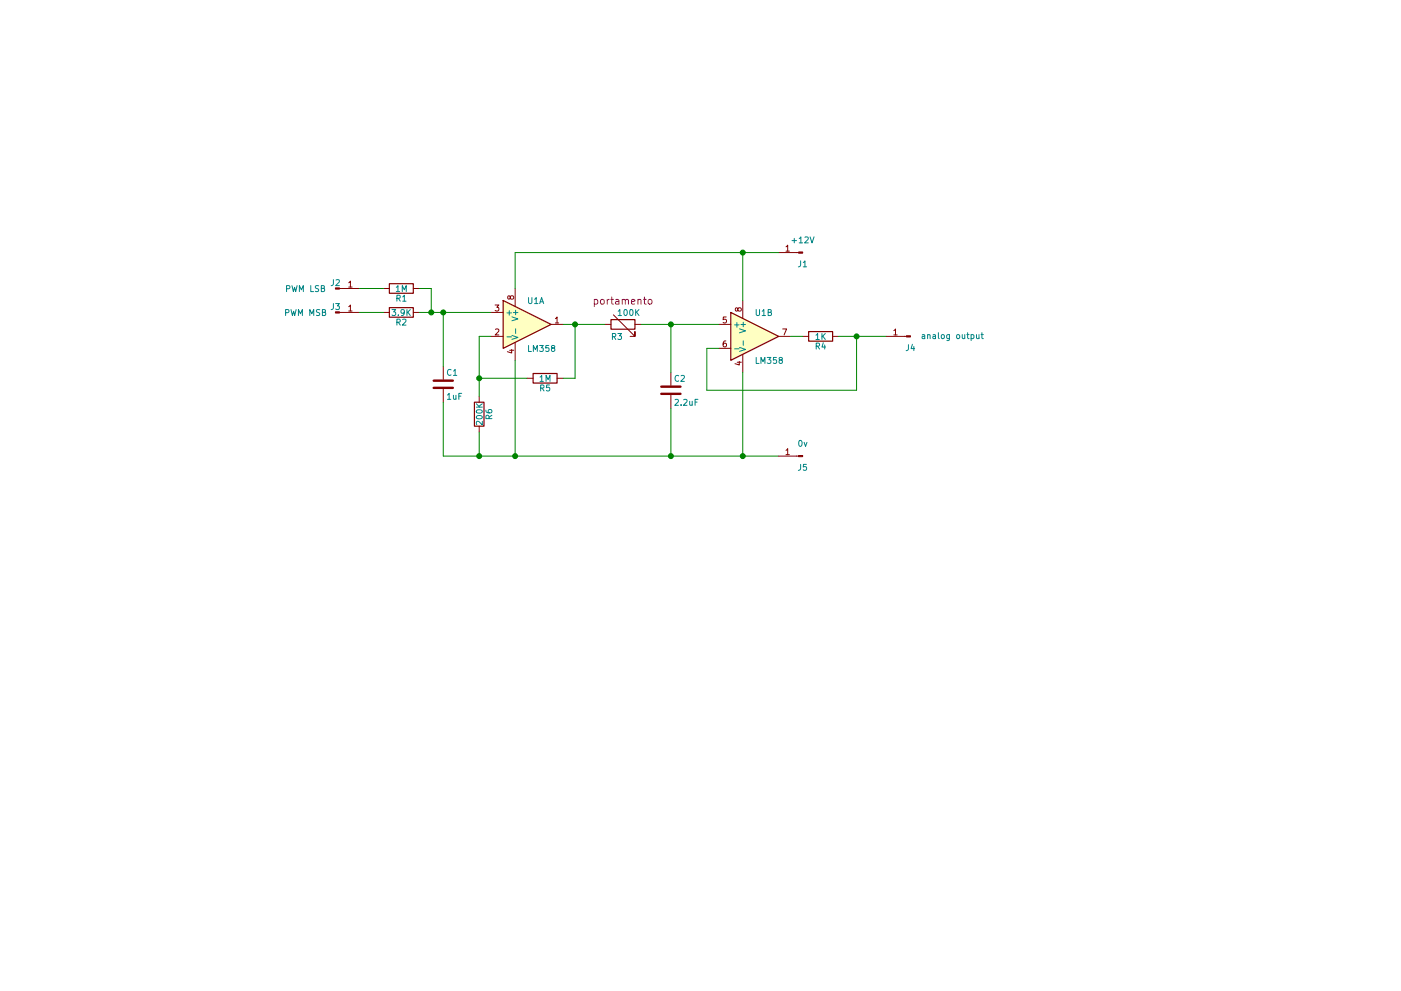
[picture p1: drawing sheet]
<svg xmlns="http://www.w3.org/2000/svg" width="297mm" height="210mm" viewBox="0 0 297 210" stroke-linecap="round" stroke-linejoin="round" font-family="sans-serif">
<g fill="#ffffc2" stroke="#ffffc2" stroke-width=".21">
<path d="M106.7 63.7l10.1 5.1-10.1 5.1z"/>
<path d="M154.9 66.3l10.2 5.1-10.2 5z"/>
</g>
<path d="M82.5 60.2h5.1v2h-5.1zM82.5 65.3h5.1v2h-5.1zM106.7 63.7l10.1 5.1-10.1 5.1zM113 79.2h5.1v2.1h-5.1zM129.5 67.8h5.1v2h-5.1zM154.9 66.3l10.2 5.1-10.2 5zM171.4 70.4h5.1v2h-5.1zM100.6 85.3h2v5.1h-2z" fill="none" stroke="#840000" stroke-width=".25"/>
<g fill="none" stroke="#840000" stroke-width=".21">
<path d="M73.9 60l.4-.4v1.3M165.1 53.6h4.2M166.6 52.4l.4-.4v1.3M166.6 53.3h.8M72 66.3h4.2M72 61.2h4.2M73.9 65.1l.4-.4v1.3M73.9 66h.8M73.9 60.9h.8M81.3 66.3h1.2M81.3 61.2h1.2M87.6 66.3h1.3"/>
<path d="M87.6 61.2h1.3M94 77.7v2.8M104.1 71.4h2.6M104.1 66.3h2.6M105 64.7h.8l-.5 .5 .4 .1v.6l-.2 .1-.5-.1M105.1 69.9l.4-.1 .3 .3-.8 1h.8M108.1 74.3h.8M108.2 63l.2-.2h.4l.1 .2-.1 .4-.4 .1-.2-.1-.1-.6h-.4v.6l.2 .1 .3-.3M108.5 74.1v.8l-.9-.3M109.2 61.2v3.8M109.2 72.6v3.8M116.8 68.8h2.6"/>
<path d="M117.8 67.6l.3-.3v1.2M117.8 68.5h.7M128.3 68.8h1.2M130 66.8l4.6 4.6v-1v1h-1M134.6 68.8h1.3M142.2 79v2.8M152.4 68.8h2.5M152.4 73.9h2.5M153.9 72.3l-.4 .1-.1 .2-.1 .7 .2 .3 .5-.1-.1-.6-.4-.1-.2 .2M154 67.3h-.6l-.1 .5h.7v.6l-.2 .1-.5-.1M156.3 76.9h.9M156.4 65.5l.3-.2h.3l.2 .2-.1 .4-.4 .1-.2-.1-.2-.6h-.3v.6l.2 .1 .2-.2"/>
<path d="M156.7 76.7v.7l-.9-.2M157.5 63.7v3.9M157.5 75.2v3.8M165.1 71.4h2.5M165.9 69.8h.9l-.6 1.3M170.2 71.4h1.2M176.5 71.4h1.3M188 71.4h4.2M189.5 70.1l.4-.3v1.3M189.5 71.1h.7M94 82.5v2.8M101.6 84.1v1.2"/>
<path d="M101.6 90.4v1.3M111.8 80.3h1.2M118.1 80.3h1.3M142.2 83.8v2.8M165.1 96.8h4.2M166.6 95.5l.4-.3v1.3M166.6 96.5h.8"/>
</g>
<g fill="none" stroke="#008484" stroke-width=".21">
<path d="M70.7 59.3l-.1 1.1-.4 .2M71.2 59.4l.5-.1 .3 .4-.8 .9h.8M167.9 51h1M168.4 50.6v.9M169.4 50.6l.4-.3v1.2M169.4 51.5h.8M169.7 55.3v1.1l-.4 .2M170.3 55.7l.4-.4v1.3M170.3 56.6h.7M170.7 50.4l.4-.1 .3 .3-.8 .9h.8M171.8 50.3l.4 1.2 .4-1.2M60.6 66.3h.6v-.5l-.6-.1v1.2"/>
<path d="M60.8 61.3l.6-.1v-.5l-.6-.1v1.3M61.7 65.7l.3 1.2 .3-.9 .2 .9 .3-1.2M61.9 60.6l.3 1.3 .3-.9 .2 .9 .3-1.3M63.3 66.9v-1.2l.4 .9 .4-.9v1.2M63.5 61.9v-1.3l.4 .9 .4-.9v1.3M65.7 66.9v-1.2l.4 .9 .4-.9v1.2M65.9 60.6v1.3h.6M67.6 60.6h-.6l-.1 .5a.54 .54 0 0 1 .6 .6l-.2 .2-.4-.1M67.8 65.7h-.6l-.1 .5a.54 .54 0 0 1 .6 .6l-.1 .1h-.5M68.1 61.2l.6-.1v-.4l-.6-.1v1.3h.5l.2-.5-.2-.2M68.4 66.3l.6-.1v-.4l-.6-.1v1.2h.4l.3-.4-.3-.2M70.7 64.4l-.1 1.1-.4 .2"/>
<path d="M71.2 64.4h.8l-.5 .5 .4 .1v.6l-.2 .1-.5-.1M83.1 65.7h.8l-.4 .5 .3 .1v.5l-.1 .1-.6-.1M84 61l.4-.4v1.3M84 61.9h.7M84.2 63.3l.6-.1v-.5l-.6-.1v1.3M84.2 68.4l.6-.1v-.5l-.6-.1v1.3M84.5 66.8v.1M84.5 63.3l.4 .6M84.5 68.4l.4 .6M85.3 61.9v-1.3l.4 .9 .4-.9v1.3M85.4 63l.3-.4v1.3M85.4 67.8l.5-.1 .2 .4-.8 .9h.8"/>
<path d="M85.4 63.9h.7M85.7 66.2l-.2 .3-.4-.1v-.6l.4-.1 .2 .2v.7l-.3 .3h-.3M86.3 65.7v1.2M86.5 66.2l.5 .7M87 65.7l-.7 .7M95.6 78.5a.56 .56 0 0 0-.7 .5 .56 .56 0 0 0 .7 .5M96.1 78.7l.4-.3v1.2M96.1 79.6h.8M107.5 71.5h1M107.5 66.4h1M108 65.9v1M108.5 71.2l1.3 .4-1.3 .4"/>
<path d="M108.5 67.2l1.3 .5-1.3 .4M108.8 66.3h1M109.3 65.8v1M109.3 69.8v.9M112.1 63.1v1.1l.2 .2h.2l.3-.2v-1.1M112.1 73.3v1.3h.6M113.1 74.6v-1.3l.4 .9 .4-.9v1.3M113.3 63.5l.4-.4v1.3M113.3 64.4h.7M114.4 73.3h.8l-.4 .5 .3 .1v.5l-.1 .2-.6-.2M114.4 64.4l.4-1.3 .5 1.3M114.6 64h.5"/>
<path d="M116.4 73.3h-.7v.6h.7v.5l-.2 .2-.5-.2M117.1 73.8l-.2-.2 .1-.2h.6v.3l-.6 .2-.1 .2 .1 .3 .1 .2h.3l.2-.3v-.3l-.2-.2M129.8 71.4l.7-.1v-.4l-.7-.1v1.2M130.1 71.4l.5 .6M131 70.8h.8l-.5 .4 .4 .1v.6l-.2 .1-.5-.1M131.1 66l.3-.3v1.2M131.1 66.9h.7M132.4 65.8l.2-.1a.67 .67 0 0 1 .4 .6 .67 .67 0 0 1-.4 .6l-.3-.4zM133.6 65.8l.2-.1a.67 .67 0 0 1 .4 .6 .67 .67 0 0 1-.4 .6l-.3-.4zM134.8 65.7v1.2M135 66.2l.5 .7M135.5 65.7l-.7 .7"/>
<path d="M143.9 79.8a.56 .56 0 0 0-.8 .5 .56 .56 0 0 0 .8 .5M144.4 79.8l.5-.2 .2 .4-.8 .9h.8M155.8 68.9h.9M155.8 74h.9M156.2 68.4v1M156.8 73.7l1.3 .4-1.3 .4M156.8 69.8l1.3 .4-1.3 .4M157.1 68.9h1M157.6 68.4v.9M157.6 72.3v1M160.3 65.7v1l.3 .2h.2l.2-.2v-1M160.3 75.8v1.3h.6"/>
<path d="M161.3 77.1v-1.3l.5 .9 .4-.9v1.3M161.6 66l.4-.3v1.2M161.6 66.9h.7M162.7 75.8h.7l-.4 .5 .4 .1v.6l-.2 .1-.5-.1M162.9 66.3l.6-.1v-.4l-.6-.1v1.2h.4l.3-.4-.3-.2M164.6 75.8h-.6v.6h.6v.6l-.2 .1-.4-.1M165.4 76.4l-.2-.3v-.2h.6v.3l-.5 .2-.1 .2v.4l.2 .1h.3l.2-.2-.1-.4-.1-.1M173 71.1l.4-.3v1.2M173 72h.7M173.1 73.5l.6-.1v-.5l-.6-.1v1.3M173.4 73.5l.4 .6M174.3 70.8v1.2"/>
<path d="M174.4 71.3l.6 .7M174.5 72.7l-.2 .9h.7M174.9 73.2v.9M175 70.8l-.7 .7M192.6 73.1v1.1l-.5 .2M193.4 73l-.2 1h.7M193.8 73.5v.9M195.5 71.1h.5l.1 .8M196.1 71.3l-.6 .2 .2 .4 .4-.1M196.7 71.1l.1-.1 .4 .1v.8M196.7 71v.9M197.8 71.1h.5v.8"/>
<path d="M198.3 71.3l-.5 .2 .1 .4 .4-.1M199 70.6v1l.1 .3M199.6 71.1l.4-.1 .2 .2v.4l-.2 .3-.4-.2zM201.3 71l-.1 1.2h-.4M201.3 71.1l-.4-.1-.2 .2 .1 .6h.5M202.9 71.1l.3-.1 .3 .2v.4l-.3 .3-.3-.2zM204 71l.1 .8 .3 .1 .1-.2M204.5 71v.9M205 71h.5M205.2 70.6v1l.3 .3M205.9 71.1l.3-.1 .3 .2-.1 .6h-.5M205.9 71v1.3"/>
<path d="M207 71l.1 .8 .3 .1 .2-.2M207.6 71v.9M208 71h.5M208.2 70.6v1l.3 .3M94.9 83.8l.3-.3v1.2M94.9 84.7h.7M96.1 83.9l.1 .8h.3l.2-.1M96.7 83.9v.8M97.3 84h.4M97.9 83.5h-.6v1.2M101 86.4h1.3M101 85.7l.7 .7"/>
<path d="M101 88.3a.76 .76 0 0 1 1.3 .3 .74 .74 0 0 1-1.3-.1zM101 87.1a.76 .76 0 0 1 1.3 .3 .74 .74 0 0 1-1.3-.2zM102.3 89.4v.8l-1-.8-.3 .2 .1 .5M102.3 85.7l-.8 .5M103 87l.1 .4 .2 .1 .7 .1 .3-.2-.1-.5-.6 .1-.1 .4 .2 .2M103.7 88.8l-.1-.6h-.5l-.1 .6h1.3M104.3 88.1l-.6 .4M114.5 80l.4-.4v1.3M114.5 80.9h.7M114.6 82.3h.6l.1-.5-.7-.1v1.3M114.9 82.3l.4 .7M115.8 80.9v-1.3l.4 .9 .4-.9v1.3"/>
<path d="M116.5 81.7h-.6l-.1 .6h.7v.5l-.2 .2-.5-.2M143.1 84.8l.5-.1 .2 .4-.7 .9h.7M144.4 85.9v.1M145 84.8l.4-.1 .3 .4-.8 .9h.8M146.2 85.1l.1 .8 .3 .1 .2-.1M146.8 85.1v.9M147.4 85.3h.4M148 84.7h-.6v1.3M169.4 93.5l.2-.1a.67 .67 0 0 1 .5 .7 .67 .67 0 0 1-.5 .6l-.3-.5zM169.7 98.5v1.1l-.4 .2M170.5 93.8l.3 .9 .3-.9M171 98.5h-.6l-.1 .6h.7v.6l-.2 .1-.5-.1"/>
</g>
<g fill="none" stroke="#840084" stroke-width=".21">
<path d="M126 63.6l.4-.1 .3 .3-.1 .7h-.6M126 63.5v1.5M127.4 63.7l.2-.2 .4 .2 .1 .6-.1 .2h-.4l-.2-.1zM128.8 63.5v1M129.2 63.5l-.4 .3M129.5 63.5h.6M129.7 63v1.3l.4 .2M130.6 63.6h.5l.1 .9M131.2 63.9l-.6 .1a.3 .3 0 0 0 .1 .5h.5M131.9 63.7l.1-.1a.36 .36 0 0 1 .6 .1v.8M131.9 63.5v1M132.6 63.7a.35 .35 0 0 1 .3-.2 .35 .35 0 0 1 .3 .2v.8"/>
<path d="M133.9 64l.7-.1-.1-.3-.4-.1-.2 .2 .1 .8h.5M135.3 63.7v-.1a.36 .36 0 0 1 .6 .1v.8M135.3 63.5v1M136.4 63.5h.6M136.6 63v1.3l.4 .2M137.5 63.7l.2-.2 .5 .2v.6l-.1 .2h-.4l-.2-.1z"/>
</g>
<path d="M91.9 82.3h4.1M91.9 80.8h4.1M140.2 83.6h4.1M140.2 82h4.1" fill="none" stroke="#840000" stroke-width=".51"/>
<g fill="none" stroke="#008400" stroke-width=".21">
<path d="M157.5 53.6v10.1M165.1 53.6h-55.9v7.6M76.2 61.2h5.1M76.2 66.3h5.1M88.9 61.2h2.5v5.1M88.9 66.3h15.2M94 66.3v11.4M104.1 71.4h-2.5v12.7M109.2 76.4v20.4M119.4 68.8h8.9M121.9 68.8v11.5h-2.5M135.9 68.8h16.5"/>
<path d="M142.2 68.8v10.2M157.5 79v17.8M167.6 71.4h2.6M177.8 71.4h10.2M181.6 71.4v11.4h-31.7v-8.9h2.5M94 85.3v11.5h71.1M101.6 91.7v5.1M101.6 80.3h10.2M142.2 86.6v10.2"/>
</g>
<g fill="#008400" stroke="#008400" stroke-width=".25">
<circle cx="91.4" cy="66.3" r=".51"/>
<circle cx="94" cy="66.3" r=".51"/>
<circle cx="101.6" cy="80.3" r=".51"/>
<circle cx="121.9" cy="68.8" r=".51"/>
<circle cx="142.2" cy="68.8" r=".51"/>
<circle cx="142.2" cy="96.8" r=".51"/>
<circle cx="101.6" cy="96.8" r=".51"/>
<circle cx="157.5" cy="53.6" r=".51"/>
<circle cx="181.6" cy="71.4" r=".51"/>
<circle cx="157.5" cy="96.8" r=".51"/>
<circle cx="109.2" cy="96.8" r=".51"/>
</g>
<g fill="#840000" stroke="#840000" stroke-width=".21">
<path d="M71.1 66.2h.9v.2h-.9z"/>
<path d="M71.1 61.1h.9v.2h-.9z"/>
<path d="M192.2 71.2h.8v.3h-.8z"/>
<path d="M169.3 96.6h.9v.3h-.9z"/>
<path d="M169.3 53.5h.9v.2h-.9z"/>
</g>
</svg>
